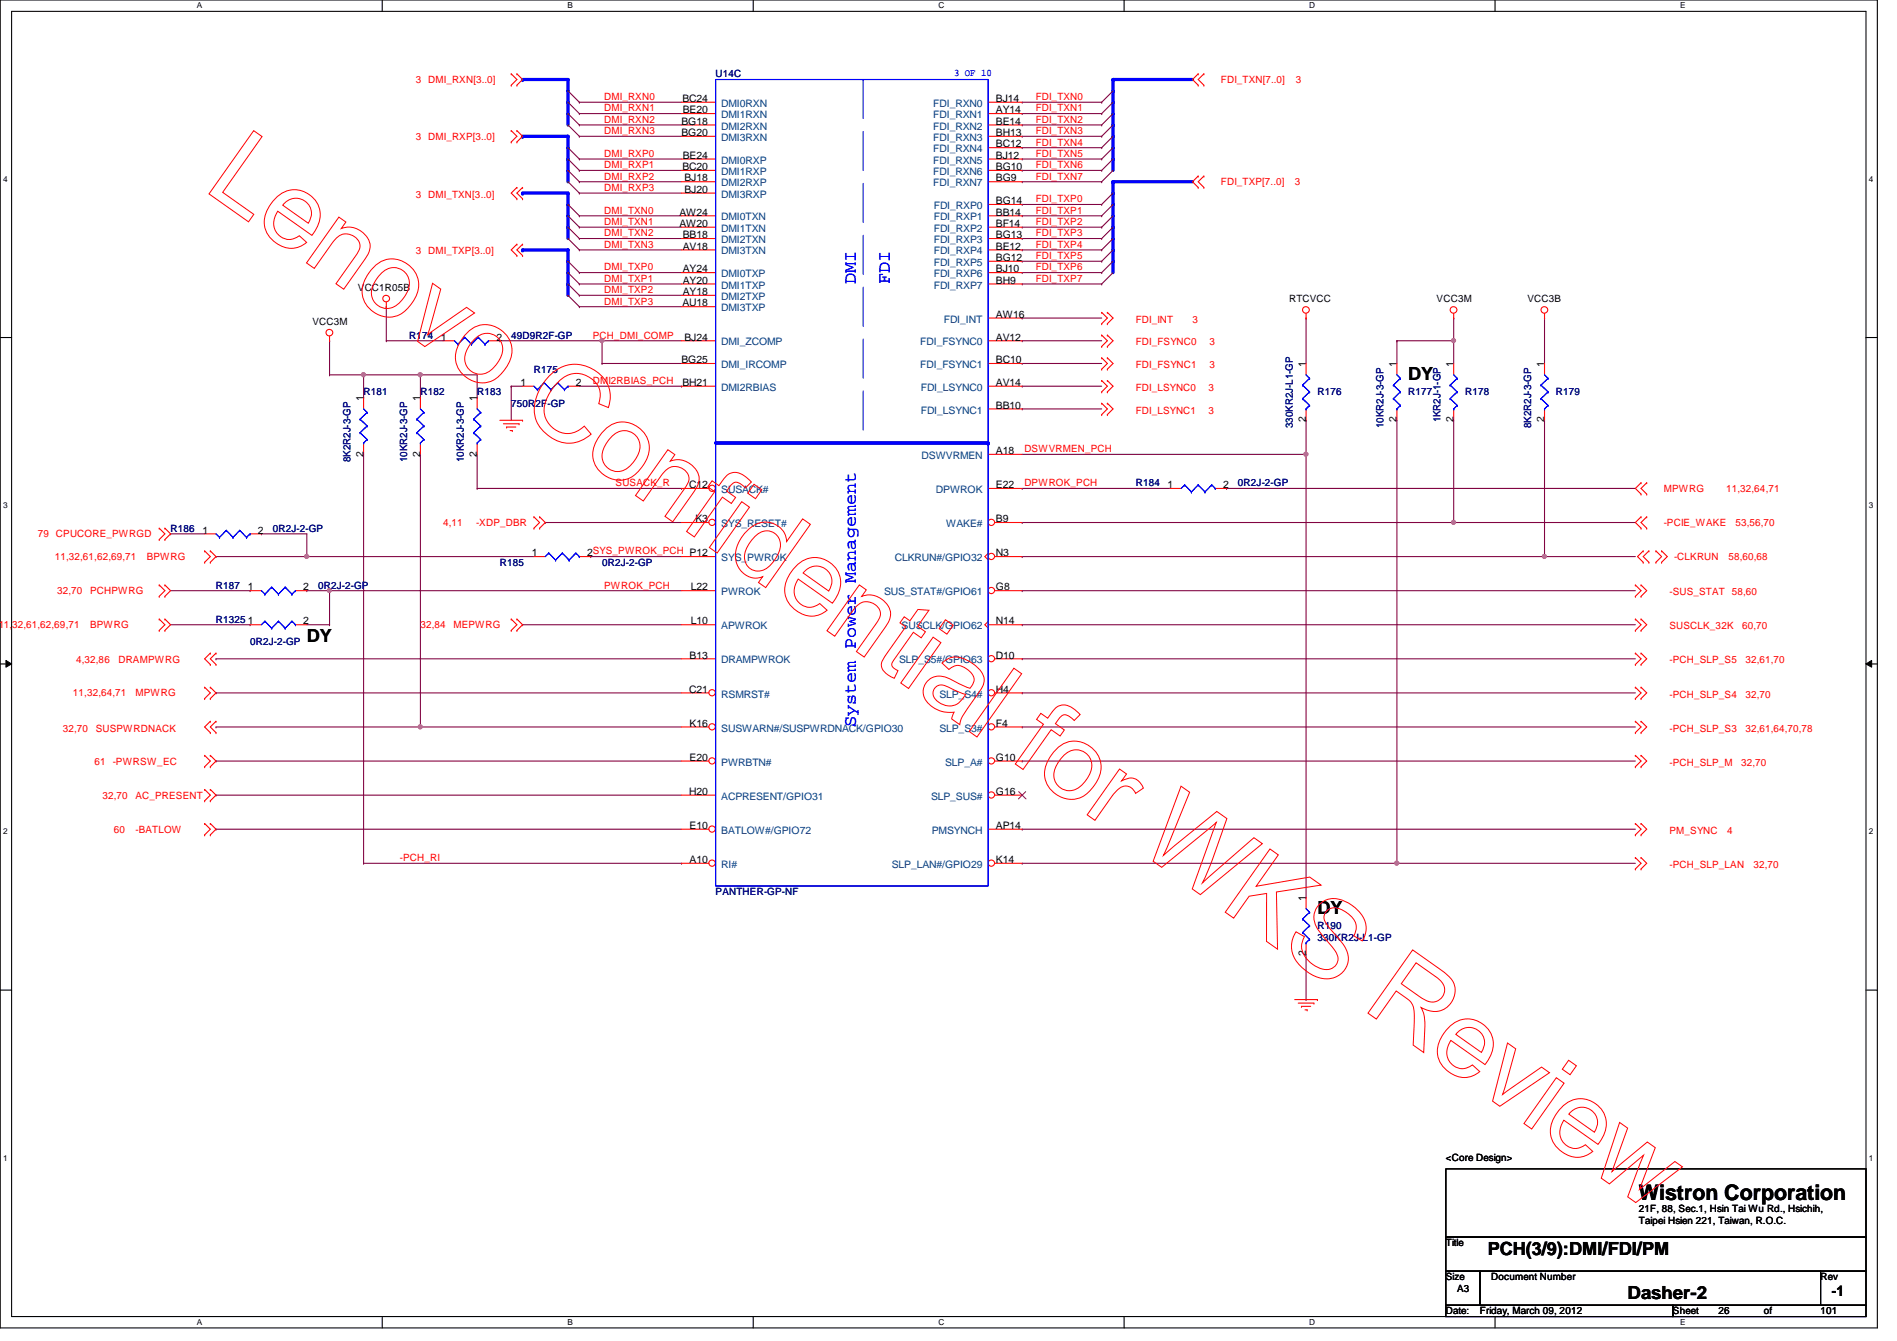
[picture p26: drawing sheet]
<svg xmlns="http://www.w3.org/2000/svg" width="297mm" height="210mm" viewBox="0 0 297 210" stroke-linecap="round" stroke-linejoin="round" font-family="sans-serif">
<defs><g id="words">
<text font-size="3.3" x="256.6" y="187.9">Wistron Corporation</text>
<g font-size="2.8" fill="#00f">
<text x="134" y="44.4" transform="rotate(-90 134 44.4)">DMI</text>
<text x="139.4" y="44.4" transform="rotate(-90 139.4 44.4)">FDI</text>
<text x="134" y="113.8" transform="rotate(-90 134 113.8)">System Power Management</text>
</g>
<g font-size="2.8">
<text x="220.5" y="59.5">DY</text>
<text x="48" y="100.4">DY</text>
<text x="206.3" y="143.1">DY</text>
<text x="233" y="196.4">PCH(3/9):DMI/FDI/PM</text>
<text x="254.8" y="203.4">Dasher-2</text>
</g>
<text font-size="2.3" x="286.8" y="202.9">-1</text>
<text font-size="1.6" fill="#00f" x="149.4" y="11.9">3 OF 10</text>
<g font-size="1.6" fill="#f00">
<text x="65.1" y="13">3 DMI_RXN[3..0]</text>
<text x="94.6" y="15.7">DMI_RXN0</text>
<text x="94.6" y="17.4">DMI_RXN1</text>
<text x="162.2" y="15.7">FDI_TXN0</text>
<text x="162.2" y="17.4">FDI_TXN1</text>
<text x="191.2" y="13">FDI_TXN[7..0]</text>
<text x="202.9" y="13">3</text>
<text x="65.1" y="21.9">3 DMI_RXP[3..0]</text>
<text x="94.6" y="19.2">DMI_RXN2</text>
<text x="94.6" y="21">DMI_RXN3</text>
<text x="162.2" y="19.2">FDI_TXN2</text>
<text x="162.2" y="21">FDI_TXN3</text>
<text x="162.2" y="22.8">FDI_TXN4</text>
<text x="94.6" y="24.6">DMI_RXP0</text>
<text x="94.6" y="26.3">DMI_RXP1</text>
<text x="94.6" y="28.1">DMI_RXP2</text>
<text x="94.6" y="29.9">DMI_RXP3</text>
<text x="162.2" y="24.6">FDI_TXN5</text>
<text x="162.2" y="26.3">FDI_TXN6</text>
<text x="162.2" y="28.1">FDI_TXN7</text>
<text x="191.2" y="29">FDI_TXP[7..0]</text>
<text x="202.7" y="29">3</text>
<text x="65.1" y="30.9">3 DMI_TXN[3..0]</text>
<text x="94.6" y="33.4">DMI_TXN0</text>
<text x="94.6" y="35.2">DMI_TXN1</text>
<text x="162.2" y="31.7">FDI_TXP0</text>
<text x="162.2" y="33.4">FDI_TXP1</text>
<text x="162.2" y="35.2">FDI_TXP2</text>
<text x="65.1" y="39.8">3 DMI_TXP[3..0]</text>
<text x="94.6" y="37">DMI_TXN2</text>
<text x="94.6" y="38.8">DMI_TXN3</text>
<text x="162.2" y="37">FDI_TXP3</text>
<text x="162.2" y="38.8">FDI_TXP4</text>
<text x="162.2" y="40.6">FDI_TXP5</text>
<text x="94.6" y="42.3">DMI_TXP0</text>
<text x="94.6" y="44.1">DMI_TXP1</text>
<text x="94.6" y="45.9">DMI_TXP2</text>
<text x="94.6" y="47.7">DMI_TXP3</text>
<text x="162.2" y="42.3">FDI_TXP6</text>
<text x="162.2" y="44.1">FDI_TXP7</text>
<text x="92.8" y="53">PCH_DMI_COMP</text>
<text x="177.8" y="50.5">FDI_INT</text>
<text x="186.7" y="50.5">3</text>
<text x="177.8" y="54.1">FDI_FSYNC0</text>
<text x="177.8" y="57.6">FDI_FSYNC1</text>
<text x="189.4" y="54.1">3</text>
<text x="189.4" y="57.6">3</text>
<text x="92.8" y="60.1">DMI2RBIAS_PCH</text>
<text x="177.8" y="61.2">FDI_LSYNC0</text>
<text x="177.8" y="64.7">FDI_LSYNC1</text>
<text x="189.2" y="61.2">3</text>
<text x="189.2" y="64.7">3</text>
<text x="160.4" y="70.8">DSWVRMEN_PCH</text>
<text x="96.4" y="76.1">SUSACK_R</text>
<text x="160.4" y="76.1">DPWROK_PCH</text>
<text x="260.5" y="77">MPWRG</text>
<text x="270.3" y="77">11,32,64,71</text>
<text x="69.4" y="82.3">4,11</text>
<text x="74.5" y="82.3">-XDP_DBR</text>
<text x="260.5" y="82.3">-PCIE_WAKE</text>
<text x="271.7" y="82.3">53,56,70</text>
<text x="5.9" y="84.1">79 CPUCORE_PWRGD</text>
<text x="8.6" y="87.7">11,32,61,62,69,71</text>
<text x="23" y="87.7">BPWRG</text>
<text x="262.1" y="87.7">-CLKRUN</text>
<text x="270.6" y="87.7">58,60,68</text>
<text x="8.9" y="93">32,70</text>
<text x="14.1" y="93">PCHPWRG</text>
<text x="94.6" y="92.1">PWROK_PCH</text>
<text x="261.4" y="93.2">-SUS_STAT 58,60</text>
<text x="-.3" y="98.3">11,32,61,62,69,71</text>
<text x="14.1" y="98.3">BPWRG</text>
<text x="65.8" y="98.3">32,84</text>
<text x="71" y="98.3">MEPWRG</text>
<text x="261.4" y="98.5">SUSCLK_32K</text>
<text x="272.8" y="98.5">60,70</text>
<text x="11.9" y="103.8">4,32,86</text>
<text x="18.5" y="103.8">DRAMPWRG</text>
<text x="261.4" y="103.8">-PCH_SLP_S5</text>
<text x="273.3" y="103.8">32,61,70</text>
<text x="11.4" y="109">11,32,64,71</text>
<text x="21.2" y="109">MPWRG</text>
<text x="261.4" y="109.2">-PCH_SLP_S4</text>
<text x="273.3" y="109.2">32,70</text>
<text x="9.8" y="114.5">32,70</text>
<text x="14.8" y="119.7">61 -PWRSW_EC</text>
<text x="15" y="114.5">SUSPWRDNACK</text>
<text x="261.4" y="114.5">-PCH_SLP_S3</text>
<text x="261.4" y="119.8">-PCH_SLP_M</text>
<text x="272.6" y="119.8">32,70</text>
<text x="273.3" y="114.5">32,61,64,70,78</text>
<text x="16" y="125">32,70</text>
<text x="21.2" y="125">AC_PRESENT</text>
<text x="17.8" y="130.3">60</text>
<text x="21.2" y="130.3">-BATLOW</text>
<text x="261.4" y="130.5">PM_SYNC</text>
<text x="270.5" y="130.5">4</text>
<text x="62.6" y="134.8">-PCH_RI</text>
<text x="261.4" y="135.8">-PCH_SLP_LAN</text>
<text x="274.6" y="135.8">32,70</text>
</g>
<g font-size="1.6">
<text x="106.8" y="16">BC24</text>
<text x="106.9" y="17.7">BE20</text>
<text x="156" y="16">BJ14</text>
<text x="156" y="17.7">AY14</text>
<text x="106.7" y="19.5">BG18</text>
<text x="106.7" y="21.3">BG20</text>
<text x="156" y="19.5">BE14</text>
<text x="156" y="21.3">BH13</text>
<text x="156" y="23.1">BC12</text>
<text x="106.8" y="26.6">BC20</text>
<text x="106.9" y="24.8">BE24</text>
<text x="107.2" y="28.4">BJ18</text>
<text x="156" y="24.8">BJ12</text>
<text x="156" y="26.6">BG10</text>
<text x="156" y="28.4">BG9</text>
<text x="106.4" y="33.7">AW24</text>
<text x="106.4" y="35.5">AW20</text>
<text x="107.2" y="30.2">BJ20</text>
<text x="156" y="32">BG14</text>
<text x="156" y="33.7">BB14</text>
<text x="156" y="35.5">BF14</text>
<text x="106.9" y="37.3">BB18</text>
<text x="106.9" y="39.1">AV18</text>
<text x="156" y="37.3">BG13</text>
<text x="156" y="39.1">BE12</text>
<text x="156" y="40.9">BG12</text>
<text x="56" y="45.6">VCC1R05B</text>
<text x="106.8" y="48">AU18</text>
<text x="106.9" y="42.6">AY24</text>
<text x="106.9" y="44.4">AY20</text>
<text x="106.9" y="46.2">AY18</text>
<text x="156" y="42.6">BJ10</text>
<text x="156" y="44.4">BH9</text>
<text x="201.8" y="47.3">RTCVCC</text>
<text x="225" y="47.3">VCC3M</text>
<text x="239.2" y="47.3">VCC3B</text>
<text x="48.9" y="50.9">VCC3M</text>
<text x="69" y="53.3">1</text>
<text x="77.7" y="53.3">2</text>
<text x="107.2" y="53.3">BJ24</text>
<text x="156" y="53.3">AV12</text>
<text x="156" y="49.7">AW16</text>
<text x="106.7" y="56.9">BG25</text>
<text x="156" y="56.9">BC10</text>
<text x="204.5" y="57.4" transform="rotate(-90 204.5 57.4)">1</text>
<text x="218.7" y="57.4" transform="rotate(-90 218.7 57.4)">1</text>
<text x="227.6" y="57.4" transform="rotate(-90 227.6 57.4)">1</text>
<text x="241.8" y="57.4" transform="rotate(-90 241.8 57.4)">1</text>
<text x="56.9" y="62.8" transform="rotate(-90 56.9 62.8)">1</text>
<text x="65.8" y="62.8" transform="rotate(-90 65.8 62.8)">1</text>
<text x="74.7" y="62.8" transform="rotate(-90 74.7 62.8)">1</text>
<text x="81.5" y="60.4">1</text>
<text x="90.2" y="60.4">2</text>
<text x="106.8" y="60.4">BH21</text>
<text x="156" y="60.4">AV14</text>
<text x="156" y="64">BB10</text>
<text x="56.9" y="71.5" transform="rotate(-90 56.9 71.5)">2</text>
<text x="65.8" y="71.5" transform="rotate(-90 65.8 71.5)">2</text>
<text x="74.7" y="71.5" transform="rotate(-90 74.7 71.5)">2</text>
<text x="156" y="71.1">A18</text>
<text x="204.5" y="66.1" transform="rotate(-90 204.5 66.1)">2</text>
<text x="218.7" y="66.1" transform="rotate(-90 218.7 66.1)">2</text>
<text x="227.6" y="66.1" transform="rotate(-90 227.6 66.1)">2</text>
<text x="241.8" y="66.1" transform="rotate(-90 241.8 66.1)">2</text>
<text x="107.9" y="76.4">C12</text>
<text x="156" y="76.4">E22</text>
<text x="182.8" y="76.4">1</text>
<text x="191.5" y="76.4">2</text>
<text x="31.7" y="83.5">1</text>
<text x="40.4" y="83.5">2</text>
<text x="108.9" y="81.7">K3</text>
<text x="156" y="81.7">B9</text>
<text x="83.3" y="87.1">1</text>
<text x="91.9" y="87.1">2SYS_PWROK_PCH P12</text>
<text x="156" y="87.1">N3</text>
<text x="38.8" y="92.4">1</text>
<text x="47.5" y="92.4">2</text>
<text x="108.2" y="92.4">L22</text>
<text x="156" y="92.4">G8</text>
<text x="38.8" y="97.7">1</text>
<text x="47.5" y="97.7">2</text>
<text x="108.2" y="97.7">L10</text>
<text x="156" y="97.7">N14</text>
<text x="108" y="103.1">B13</text>
<text x="156" y="103.1">D10</text>
<text x="107.9" y="108.4">C21</text>
<text x="108" y="113.7">K16</text>
<text x="156" y="113.7">F4</text>
<text x="156" y="108.4">H4</text>
<text x="108" y="119.1">E20</text>
<text x="156" y="119.1">G10</text>
<text x="107.9" y="124.4">H20</text>
<text x="156" y="124.4">G16</text>
<text x="108" y="129.8">E10</text>
<text x="156" y="129.8">AP14</text>
<text x="108" y="135.1">A10</text>
<text x="156" y="135.1">K14</text>
<text x="204.5" y="141" transform="rotate(-90 204.5 141)">1</text>
<text x="204.5" y="149.7" transform="rotate(-90 204.5 149.7)">2</text>
<text x="226.4" y="181.7">&lt;Core Design&gt;</text>
<text x="256.6" y="189.7">21F, 88, Sec.1, Hsin Tai Wu Rd., Hsichih,</text>
<text x="256.6" y="191.6">Taipei Hsien 221, Taiwan, R.O.C.</text>
<text x="226.4" y="195.1">Title</text>
<text x="226.4" y="200.4">Size</text>
<text x="228.2" y="202.2">A3</text>
<text x="233.5" y="200.4">Document Number</text>
<text x="285.1" y="200.4">Rev</text>
<text x="226.4" y="205.7">Date:</text>
<text x="231.7" y="205.7">Friday, March 09, 2012</text>
<text x="262" y="205.7">Sheet</text>
<text x="269.1" y="205.7">26</text>
<text x="276.2" y="205.7">of</text>
<text x="285.1" y="205.7">101</text>
</g>
<g font-size="1.6" fill="#000080">
<text x="112.1" y="12.1">U14C</text>
<text x="64" y="53">R174</text>
<text x="80" y="53">49D9R2F-GP</text>
<text x="83.6" y="58.3">R175</text>
<text x="56.9" y="61.9">R181</text>
<text x="65.8" y="61.9">R182</text>
<text x="74.7" y="61.9">R183</text>
<text x="80" y="63.7">750R2F-GP</text>
<text x="206.3" y="61.9">R176</text>
<text x="220.5" y="61.9">R177</text>
<text x="229.4" y="61.9">R178</text>
<text x="243.6" y="61.9">R179</text>
<text x="202.4" y="67" transform="rotate(-90 202.4 67)">330KR2J-L1-GP</text>
<text x="216.7" y="67" transform="rotate(-90 216.7 67)">10KR2J-3-GP</text>
<text x="225.5" y="66.1" transform="rotate(-90 225.5 66.1)">1KR2J-1-GP</text>
<text x="239.8" y="67" transform="rotate(-90 239.8 67)">8K2R2J-3-GP</text>
<text x="54.9" y="72.3" transform="rotate(-90 54.9 72.3)">8K2R2J-3-GP</text>
<text x="63.8" y="72.3" transform="rotate(-90 63.8 72.3)">10KR2J-3-GP</text>
<text x="72.6" y="72.3" transform="rotate(-90 72.6 72.3)">10KR2J-3-GP</text>
<text x="177.8" y="76.1">R184</text>
<text x="193.8" y="76.1">0R2J-2-GP</text>
<text x="26.7" y="83.2">R186</text>
<text x="42.7" y="83.2">0R2J-2-GP</text>
<text x="78.3" y="88.6">R185</text>
<text x="94.3" y="88.6">0R2J-2-GP</text>
<text x="33.8" y="92.1">R187</text>
<text x="49.8" y="92.1">0R2J-2-GP</text>
<text x="33.8" y="97.5">R1325</text>
<text x="39.2" y="101">0R2J-2-GP</text>
<text x="112.1" y="140.1">PANTHER-GP-NF</text>
<text x="206.3" y="145.5">R190</text>
<text x="206.3" y="147.2">330KR2J-L1-GP</text>
</g>
<g font-size="1.6" fill="#004080">
<text x="112.9" y="16.7">DMI0RXN</text>
<text x="146.1" y="16.7">FDI_RXN0</text>
<text x="112.9" y="18.5">DMI1RXN</text>
<text x="112.9" y="20.3">DMI2RXN</text>
<text x="112.9" y="22.1">DMI3RXN</text>
<text x="146.1" y="18.5">FDI_RXN1</text>
<text x="146.1" y="20.3">FDI_RXN2</text>
<text x="146.1" y="22.1">FDI_RXN3</text>
<text x="146.1" y="23.8">FDI_RXN4</text>
<text x="112.9" y="25.6">DMI0RXP</text>
<text x="112.9" y="27.4">DMI1RXP</text>
<text x="112.9" y="29.2">DMI2RXP</text>
<text x="146.1" y="25.6">FDI_RXN5</text>
<text x="146.1" y="27.4">FDI_RXN6</text>
<text x="146.1" y="29.2">FDI_RXN7</text>
<text x="112.9" y="30.9">DMI3RXP</text>
<text x="112.9" y="34.5">DMI0TXN</text>
<text x="146.2" y="32.7">FDI_RXP0</text>
<text x="146.2" y="34.5">FDI_RXP1</text>
<text x="112.9" y="36.3">DMI1TXN</text>
<text x="112.9" y="38.1">DMI2TXN</text>
<text x="112.9" y="39.8">DMI3TXN</text>
<text x="146.2" y="36.3">FDI_RXP2</text>
<text x="146.2" y="38.1">FDI_RXP3</text>
<text x="146.2" y="39.8">FDI_RXP4</text>
<text x="146.2" y="41.6">FDI_RXP5</text>
<text x="112.9" y="43.4">DMI0TXP</text>
<text x="112.9" y="45.2">DMI1TXP</text>
<text x="112.9" y="46.9">DMI2TXP</text>
<text x="146.2" y="43.4">FDI_RXP6</text>
<text x="146.2" y="45.2">FDI_RXP7</text>
<text x="112.9" y="48.7">DMI3TXP</text>
<text x="147.8" y="50.5">FDI_INT</text>
<text x="112.9" y="54.1">DMI_ZCOMP</text>
<text x="112.9" y="57.6">DMI_IRCOMP</text>
<text x="144.1" y="54.1">FDI_FSYNC0</text>
<text x="144.1" y="57.6">FDI_FSYNC1</text>
<text x="112.9" y="61.2">DMI2RBIAS</text>
<text x="144.2" y="61.2">FDI_LSYNC0</text>
<text x="144.2" y="64.7">FDI_LSYNC1</text>
<text x="144.3" y="71.8">DSWVRMEN</text>
<text x="112.9" y="77.2">SUSACK#</text>
<text x="146.6" y="77.2">DPWROK</text>
<text x="112.9" y="82.5">SYS_RESET#</text>
<text x="148.2" y="82.5">WAKE#</text>
<text x="112.9" y="87.8">SYS_PWROK</text>
<text x="140.1" y="87.8">CLKRUN#/GPIO32</text>
<text x="112.9" y="93.2">PWROK</text>
<text x="138.4" y="93.2">SUS_STAT#/GPIO61</text>
<text x="112.9" y="98.5">APWROK</text>
<text x="141.2" y="98.5">SUSCLK/GPIO62</text>
<text x="112.9" y="103.8">DRAMPWROK</text>
<text x="140.8" y="103.8">SLP_S5#/GPIO63</text>
<text x="112.9" y="109.2">RSMRST#</text>
<text x="147.1" y="109.2">SLP_S4#</text>
<text x="112.9" y="119.8">PWRBTN#</text>
<text x="112.9" y="114.5">SUSWARN#/SUSPWRDNACK/GPIO30</text>
<text x="147.1" y="114.5">SLP_S3#</text>
<text x="148" y="119.8">SLP_A#</text>
<text x="112.9" y="125.2">ACPRESENT/GPIO31</text>
<text x="145.8" y="125.2">SLP_SUS#</text>
<text x="112.9" y="130.5">BATLOW#/GPIO72</text>
<text x="145.9" y="130.5">PMSYNCH</text>
<text x="112.9" y="135.8">RI#</text>
<text x="139.7" y="135.8">SLP_LAN#/GPIO29</text>
</g>
<g font-size="1.3">
<text x="30.8" y="1.3">A</text>
<text x="88.9" y="1.3">B</text>
<text x="146.9" y="1.3">C</text>
<text x="205" y="1.3">D</text>
<text x="263.1" y="1.3">E</text>
<text x=".5" y="28.4">4</text>
<text x="292.6" y="28.4">4</text>
<text x=".5" y="79.5">3</text>
<text x="292.6" y="79.5">3</text>
<text x=".5" y="130.6">2</text>
<text x="292.6" y="130.6">2</text>
<text x=".5" y="181.7">1</text>
<text x="292.6" y="181.7">1</text>
<text x="30.8" y="207.4">A</text>
<text x="88.9" y="207.4">B</text>
<text x="146.9" y="207.4">C</text>
<text x="205" y="207.4">D</text>
<text x="263.1" y="207.4">E</text>
</g>
</g></defs>
<path d="M0 0h294v207.9h-294zM1.8 1.8h290.4v204.3h-290.4z" fill="none" stroke="#000" stroke-width=".17"/>
<g fill="#fff">
<path d="M30.8 .2h.8v1.4h-.8z"/>
<path d="M30.8 206.2h.8v1.4h-.8z"/>
</g>
<path d="M59.9 0v1.8M59.9 206.1v1.8" fill="none" stroke="#000" stroke-width=".17"/>
<g fill="#fff">
<path d="M88.9 .2h.8v1.4h-.8z"/>
<path d="M88.9 206.2h.8v1.4h-.8z"/>
</g>
<path d="M117.9 0v1.8M117.9 206.1v1.8" fill="none" stroke="#000" stroke-width=".17"/>
<g fill="#fff">
<path d="M146.9 .2h.9v1.4h-.9z"/>
<path d="M146.9 206.2h.9v1.4h-.9z"/>
</g>
<path d="M176 0v1.8M176 206.1v1.8" fill="none" stroke="#000" stroke-width=".17"/>
<g fill="#fff">
<path d="M205 .2h.9v1.4h-.9z"/>
<path d="M205 206.2h.9v1.4h-.9z"/>
</g>
<path d="M234.1 0v1.8M234.1 206.1v1.8" fill="none" stroke="#000" stroke-width=".17"/>
<g fill="#fff">
<path d="M263.1 .2h.8v1.4h-.8z"/>
<path d="M263.1 206.2h.8v1.4h-.8z"/>
<path d="M.5 27.3h.7v1.4h-.7z"/>
<path d="M292.6 27.3h.7v1.4h-.7z"/>
<path d="M.5 78.4h.7v1.4h-.7z"/>
<path d="M292.6 78.4h.7v1.4h-.7z"/>
</g>
<path d="M0 52.8h1.8M292.2 52.8h1.8" fill="none" stroke="#000" stroke-width=".17"/>
<g fill="#fff">
<path d="M.5 129.5h.7v1.4h-.7z"/>
<path d="M292.6 129.5h.7v1.4h-.7z"/>
</g>
<path d="M0 103.9h1.8M292.2 103.9h1.8" fill="none" stroke="#000" stroke-width=".17"/>
<path d="M.9 103.4l.9 .5-.9 .5zM292.2 103.9l.9-.5v1z" fill="#000"/>
<path d="M.9 103.4l.9 .5-.9 .5zM292.2 103.9l.9-.5v1z" fill="none" stroke="#000" stroke-width=".16"/>
<g fill="#fff">
<path d="M.5 180.5h.7v1.4h-.7z"/>
<path d="M292.6 180.5h.7v1.4h-.7z"/>
</g>
<path d="M0 155h1.8M292.2 155h1.8" fill="none" stroke="#000" stroke-width=".17"/>
<path d="M90.7 42.7h.1M90.7 44.4h.1M90.7 46.2h.1M90.7 48h.1M90.7 42.7h16M90.7 44.4h16M90.7 46.2h16M90.7 48h16M94.3 56.9h.1M94.3 56.9h12.4" fill="none" stroke="#800040" stroke-width=".17"/>
<path d="M88.9 44.4v1.8" fill="none" stroke="#00f" stroke-width=".51"/>
<circle cx="88.9" cy="44.4" r=".25" fill="#00f"/>
<path d="M81.8 39.1h7.1" fill="none" stroke="#00f" stroke-width=".51"/>
<circle cx="81.8" cy="39.1" r=".25" fill="#00f"/>
<path d="M90.7 16h.1M90.7 17.8h.1M90.7 19.6h.1M90.7 16h16M90.7 17.8h16M90.7 19.6h16M90.7 21.3h.1M90.7 21.3h16" fill="none" stroke="#800040" stroke-width=".17"/>
<path d="M88.9 17.8v1.8" fill="none" stroke="#00f" stroke-width=".51"/>
<circle cx="88.9" cy="17.8" r=".25" fill="#00f"/>
<path d="M81.8 12.4h7.1" fill="none" stroke="#00f" stroke-width=".51"/>
<circle cx="81.8" cy="12.4" r=".25" fill="#00f"/>
<path d="M90.7 24.9h.1M90.7 26.7h.1M90.7 28.4h.1M90.7 30.2h.1M90.7 24.9h16M90.7 26.7h16M90.7 28.4h16M90.7 30.2h16" fill="none" stroke="#800040" stroke-width=".17"/>
<path d="M88.9 26.7v1.7" fill="none" stroke="#00f" stroke-width=".51"/>
<circle cx="88.9" cy="26.7" r=".25" fill="#00f"/>
<path d="M81.8 21.3h7.1" fill="none" stroke="#00f" stroke-width=".51"/>
<circle cx="81.8" cy="21.3" r=".25" fill="#00f"/>
<path d="M94.3 53.3h.1M94.3 53.3h12.4M160.1 108.5h.1M160.1 113.8h.1M160.1 108.5h96M160.1 113.8h96" fill="none" stroke="#800040" stroke-width=".17"/>
<circle cx="94.2" cy="53.3" r=".32" fill="#f0f"/>
<circle cx="94.2" cy="53.3" r=".32" fill="none" stroke="#f0f" stroke-width=".17"/>
<g fill="none" stroke="#800040" stroke-width=".17">
<path d="M90.7 33.8h.1M90.7 35.6h.1M90.7 37.3h.1M90.7 39.1h.1M90.7 33.8h16M90.7 35.6h16M90.7 37.3h16M90.7 39.1h16M60.5 53.3h.1M60.5 48h.1M60.5 53.3h8.9M60.5 48v5.3"/>
<path d="M85.4 81.8h.1M85.4 81.8h21.3M227.6 81.8h.1M227.6 81.8h28.5M33.8 103.1h.1M33.8 108.5h.1M33.8 119.1h.1M33.8 103.1h72.9M33.8 108.5h72.9M33.8 119.1h72.9M33.8 129.8h.1M33.8 129.8h72.9"/>
<path d="M160.1 129.8h.1M160.1 129.8h96M218.7 135.1h.1M218.7 135.1h37.4"/>
</g>
<circle cx="227.6" cy="81.8" r=".32" fill="#f0f"/>
<circle cx="227.6" cy="81.8" r=".32" fill="none" stroke="#f0f" stroke-width=".17"/>
<path d="M88.9 35.6v1.7" fill="none" stroke="#00f" stroke-width=".51"/>
<circle cx="88.9" cy="35.6" r=".25" fill="#00f"/>
<path d="M81.8 30.2h7.1" fill="none" stroke="#00f" stroke-width=".51"/>
<circle cx="81.8" cy="30.2" r=".25" fill="#00f"/>
<g fill="none" stroke="#800040" stroke-width=".17">
<path d="M160.1 16h.1M160.1 17.8h.1M160.1 19.6h.1M160.1 16h12.4M160.1 17.8h12.4M160.1 19.6h12.4M160.1 21.3h.1M160.1 23.1h.1M160.1 24.9h.1M160.1 26.7h.1M160.1 28.4h.1M160.1 32h.1"/>
<path d="M160.1 33.8h.1M160.1 35.6h.1M160.1 37.3h.1M160.1 39.1h.1M160.1 21.3h12.4M160.1 23.1h12.4M160.1 24.9h12.4M160.1 26.7h12.4M160.1 28.4h12.4M160.1 32h12.4M160.1 33.8h12.4M160.1 35.6h12.4"/>
<path d="M160.1 37.3h12.4M160.1 39.1h12.4M94.3 53.3h.1M94.3 53.3v3.6M160.1 40.9h.1M160.1 42.7h.1M160.1 44.4h.1M160.1 49.8h.1M160.1 40.9h12.4M160.1 42.7h12.4M160.1 44.4h12.4M160.1 49.8h12.4"/>
<path d="M218.7 53.3h.1M218.7 53.3v3.6M227.6 53.3h.1M227.6 53.3v3.6M160.1 60.5h.1M160.1 64h.1M160.1 60.5h12.4M160.1 64h12.4M160.1 92.5h.1M160.1 92.5h96"/>
</g>
<circle cx="227.6" cy="53.3" r=".32" fill="#f0f"/>
<circle cx="227.6" cy="53.3" r=".32" fill="none" stroke="#f0f" stroke-width=".17"/>
<g fill="none" stroke="#800040" stroke-width=".17">
<path d="M160.1 56.9h.1M160.1 53.3h.1M160.1 53.3h12.4M160.1 56.9h12.4M218.7 53.3h.1M227.6 49.8h.1M227.6 49.8v3.5h-8.9M241.8 49.8h.1M241.8 49.8v7.1M160.1 97.8h.1M160.1 97.8h96M160.1 103.1h.1"/>
<path d="M160.1 103.1h96"/>
</g>
<path d="M174.3 24.9v1.8" fill="none" stroke="#00f" stroke-width=".51"/>
<circle cx="174.3" cy="24.9" r=".25" fill="#00f"/>
<path d="M174.3 12.4h12.4" fill="none" stroke="#00f" stroke-width=".51"/>
<circle cx="174.3" cy="12.4" r=".25" fill="#00f"/>
<path d="M174.3 28.4h12.4" fill="none" stroke="#00f" stroke-width=".51"/>
<circle cx="174.3" cy="28.4" r=".25" fill="#00f"/>
<path d="M88.9 32v1.8" fill="none" stroke="#00f" stroke-width=".51"/>
<circle cx="88.9" cy="32" r=".25" fill="#00f"/>
<path d="M88.9 40.9v1.8" fill="none" stroke="#00f" stroke-width=".51"/>
<circle cx="88.9" cy="40.9" r=".25" fill="#00f"/>
<path d="M88.9 14.2v1.8" fill="none" stroke="#00f" stroke-width=".51"/>
<circle cx="88.9" cy="14.2" r=".25" fill="#00f"/>
<path d="M88.9 23.1v1.8" fill="none" stroke="#00f" stroke-width=".51"/>
<circle cx="88.9" cy="23.1" r=".25" fill="#00f"/>
<path d="M174.3 21.3v1.8" fill="none" stroke="#00f" stroke-width=".51"/>
<circle cx="174.3" cy="21.3" r=".25" fill="#00f"/>
<path d="M174.3 17.8v1.8" fill="none" stroke="#00f" stroke-width=".51"/>
<circle cx="174.3" cy="17.8" r=".25" fill="#00f"/>
<path d="M174.3 30.2v1.8" fill="none" stroke="#00f" stroke-width=".51"/>
<circle cx="174.3" cy="30.2" r=".25" fill="#00f"/>
<path d="M174.3 35.6v1.7" fill="none" stroke="#00f" stroke-width=".51"/>
<circle cx="174.3" cy="35.6" r=".25" fill="#00f"/>
<path d="M174.3 40.9v1.8" fill="none" stroke="#00f" stroke-width=".51"/>
<circle cx="174.3" cy="40.9" r=".25" fill="#00f"/>
<path d="M78.3 53.3h.1M78.3 53.3h16M92.5 87.1h.1M92.5 87.1h14.2M241.8 87.1h.1M241.8 87.1h14.3" fill="none" stroke="#800040" stroke-width=".17"/>
<circle cx="241.8" cy="87.1" r=".32" fill="#f0f"/>
<circle cx="241.8" cy="87.1" r=".32" fill="none" stroke="#f0f" stroke-width=".17"/>
<path d="M80 60.5h.1M80 60.5h1.8M80 60.5v5.3M90.7 60.5h16M106.7 60.5h.1M48 87.1h.1M48 87.1h35.6" fill="none" stroke="#800040" stroke-width=".17"/>
<circle cx="48" cy="87.1" r=".32" fill="#f0f"/>
<circle cx="48" cy="87.1" r=".32" fill="none" stroke="#f0f" stroke-width=".17"/>
<path d="M65.8 58.7h.1M65.8 58.7h8.9" fill="none" stroke="#800040" stroke-width=".17"/>
<circle cx="65.8" cy="58.6" r=".32" fill="#f0f"/>
<circle cx="65.8" cy="58.6" r=".32" fill="none" stroke="#f0f" stroke-width=".17"/>
<path d="M51.6 53.3h.1M51.6 53.3v5.4M51.6 92.5h.1M51.6 92.5h55.1M65.8 113.8h.1M65.8 113.8h40.9" fill="none" stroke="#800040" stroke-width=".17"/>
<circle cx="51.6" cy="92.4" r=".32" fill="#f0f"/>
<circle cx="51.6" cy="92.4" r=".32" fill="none" stroke="#f0f" stroke-width=".17"/>
<path d="M218.7 65.8v69.3M227.6 65.8v16M241.8 65.8v21.3M160.1 87.1h.1M160.1 81.8h.1M160.1 87.1h81.7M160.1 81.8h67.5M227.6 81.8h.1M241.8 87.1h.1M218.7 135.1h.1" fill="none" stroke="#800040" stroke-width=".17"/>
<circle cx="218.7" cy="135.1" r=".32" fill="#f0f"/>
<circle cx="218.7" cy="135.1" r=".32" fill="none" stroke="#f0f" stroke-width=".17"/>
<g fill="none" stroke="#800040" stroke-width=".17">
<path d="M204.5 49.8h.1M204.5 49.8v7.1M160.1 76.5h.1M160.1 71.1h44.4M160.1 76.5h23.1M192.1 76.5h.1M192.1 76.5h64M204.5 71.1h.1M204.5 65.8h.1M204.5 65.8v74.7M160.1 135.1h.1M160.1 135.1h58.6"/>
<path d="M204.5 140.5h.1"/>
</g>
<circle cx="204.5" cy="71.1" r=".32" fill="#f0f"/>
<circle cx="204.5" cy="71.1" r=".32" fill="none" stroke="#f0f" stroke-width=".17"/>
<g fill="none" stroke="#800040" stroke-width=".17">
<path d="M74.7 58.7v3.5M56.9 71.1v64M65.8 71.1v42.7M74.7 76.5h.1M74.7 62.2h.1M74.7 76.5h32M74.7 71.1v5.4M106.7 76.5h.1M26.7 83.6h.1M26.7 83.6h5.3M26.7 92.5h12.5M33.8 87.1h.1"/>
<path d="M33.8 87.1h14.2M39.2 92.5h.1M40.9 83.6h.1M40.9 83.6h7.1v3.5M48 87.1h.1M33.8 113.8h.1M33.8 113.8h32M65.8 113.8h.1M160.1 119.1h.1M160.1 119.1h96M33.8 124.5h.1M33.8 124.5h72.9"/>
<path d="M56.9 135.1h.1M56.9 135.1h49.8M106.7 135.1h.1M204.5 156.5h.1M204.5 149.4v7.1"/>
</g>
<circle cx="65.8" cy="113.8" r=".32" fill="#f0f"/>
<circle cx="65.8" cy="113.8" r=".32" fill="none" stroke="#f0f" stroke-width=".17"/>
<path d="M51.6 58.7h.1M51.6 58.7h14.2v3.5M56.9 58.7h.1M56.9 58.7v3.5M56.9 62.2h.1M65.8 62.2h.1" fill="none" stroke="#800040" stroke-width=".17"/>
<circle cx="56.9" cy="58.6" r=".32" fill="#f0f"/>
<circle cx="56.9" cy="58.6" r=".32" fill="none" stroke="#f0f" stroke-width=".17"/>
<path d="M26.7 97.8h12.5M39.2 97.8h.1M48 92.5h.1M48 97.8h3.6M48 92.5h3.6M51.6 97.8h.1M51.6 92.5h.1M51.6 92.5v5.3" fill="none" stroke="#800040" stroke-width=".17"/>
<path d="M88.9 30.2v1.8" fill="none" stroke="#00f" stroke-width=".51"/>
<circle cx="88.9" cy="30.2" r=".25" fill="#00f"/>
<path d="M88.9 33.8v1.8" fill="none" stroke="#00f" stroke-width=".51"/>
<circle cx="88.9" cy="33.8" r=".25" fill="#00f"/>
<path d="M88.9 39.1v1.8" fill="none" stroke="#00f" stroke-width=".51"/>
<circle cx="88.9" cy="39.1" r=".25" fill="#00f"/>
<path d="M88.9 42.7v1.7" fill="none" stroke="#00f" stroke-width=".51"/>
<circle cx="88.9" cy="42.7" r=".25" fill="#00f"/>
<path d="M88.9 12.4v1.8" fill="none" stroke="#00f" stroke-width=".51"/>
<circle cx="88.9" cy="12.4" r=".25" fill="#00f"/>
<path d="M88.9 16v1.8" fill="none" stroke="#00f" stroke-width=".51"/>
<circle cx="88.9" cy="16" r=".25" fill="#00f"/>
<path d="M88.9 21.3v1.8" fill="none" stroke="#00f" stroke-width=".51"/>
<circle cx="88.9" cy="21.3" r=".25" fill="#00f"/>
<path d="M88.9 24.9v1.8" fill="none" stroke="#00f" stroke-width=".51"/>
<circle cx="88.9" cy="24.9" r=".25" fill="#00f"/>
<path d="M174.3 12.4v1.8" fill="none" stroke="#00f" stroke-width=".51"/>
<circle cx="174.3" cy="12.4" r=".25" fill="#00f"/>
<path d="M174.3 16v1.8" fill="none" stroke="#00f" stroke-width=".51"/>
<circle cx="174.3" cy="16" r=".25" fill="#00f"/>
<path d="M174.3 14.2v1.8" fill="none" stroke="#00f" stroke-width=".51"/>
<circle cx="174.3" cy="14.2" r=".25" fill="#00f"/>
<path d="M174.3 19.6v1.7" fill="none" stroke="#00f" stroke-width=".51"/>
<circle cx="174.3" cy="19.6" r=".25" fill="#00f"/>
<path d="M174.3 23.1v1.8" fill="none" stroke="#00f" stroke-width=".51"/>
<circle cx="174.3" cy="23.1" r=".25" fill="#00f"/>
<path d="M174.3 28.4v1.8" fill="none" stroke="#00f" stroke-width=".51"/>
<circle cx="174.3" cy="28.4" r=".25" fill="#00f"/>
<path d="M174.3 33.8v1.8" fill="none" stroke="#00f" stroke-width=".51"/>
<circle cx="174.3" cy="33.8" r=".25" fill="#00f"/>
<path d="M174.3 32v1.8" fill="none" stroke="#00f" stroke-width=".51"/>
<circle cx="174.3" cy="32" r=".25" fill="#00f"/>
<path d="M174.3 37.3v1.8" fill="none" stroke="#00f" stroke-width=".51"/>
<circle cx="174.3" cy="37.3" r=".25" fill="#00f"/>
<path d="M174.3 39.1v1.8" fill="none" stroke="#00f" stroke-width=".51"/>
<circle cx="174.3" cy="39.1" r=".25" fill="#00f"/>
<g fill="none" stroke="#800040" stroke-width=".17">
<path d="M88.9 14.2h.1M88.9 16h.1M88.9 17.8h.1M88.9 19.6h.1M88.9 14.2l1.8 1.8M88.9 16l1.8 1.8M88.9 17.8l1.8 1.8M88.9 19.6l1.8 1.7M172.5 16h.1M172.5 17.8h.1M172.5 19.6h.1M174.3 14.2l-1.8 1.8"/>
<path d="M174.3 16l-1.8 1.8M174.3 17.8l-1.8 1.8M174.3 19.6l-1.8 1.7M88.9 32h.1M88.9 33.8h.1M88.9 35.6h.1M88.9 37.3h.1M88.9 23.1h.1M88.9 24.9h.1M88.9 26.7h.1M88.9 28.4h.1M88.9 32l1.8 1.8"/>
<path d="M88.9 33.8l1.8 1.8M88.9 35.6l1.8 1.7M88.9 37.3l1.8 1.8M88.9 23.1l1.8 1.8M88.9 24.9l1.8 1.8M88.9 26.7l1.8 1.7M88.9 28.4l1.8 1.8M172.5 21.3h.1M172.5 23.1h.1M172.5 24.9h.1M172.5 26.7h.1M172.5 28.4h.1"/>
<path d="M172.5 32h.1M172.5 33.8h.1M172.5 35.6h.1M172.5 37.3h.1M172.5 39.1h.1M174.3 21.3l-1.8 1.8M174.3 23.1l-1.8 1.8M174.3 24.9l-1.8 1.8M174.3 26.7l-1.8 1.7M174.3 30.2l-1.8 1.8M174.3 32l-1.8 1.8M174.3 33.8l-1.8 1.8"/>
<path d="M174.3 35.6l-1.8 1.7M174.3 37.3l-1.8 1.8M174.3 39.1l-1.8 1.8M88.9 40.9h.1M88.9 42.7h.1M88.9 44.4h.1M88.9 46.2h.1M88.9 40.9l1.8 1.8M88.9 42.7l1.8 1.7M88.9 44.4l1.8 1.8M88.9 46.2l1.8 1.8M172.5 40.9h.1"/>
<path d="M172.5 42.7h.1M172.5 44.4h.1M174.3 40.9l-1.8 1.8M174.3 42.7l-1.8 1.7M81.8 97.8h.1M81.8 97.8h24.9"/>
</g>
<g fill="none" stroke="#f00" stroke-width=".17">
<path d="M80 13.3h.1M80 11.6h.1M80 11.6l.9 .8-.9 .9M80.9 11.6h.1M80.9 13.3h.1M80.9 11.6l.9 .8-.9 .9M106.7 16h5.4M106.7 17.8h5.4M106.7 19.6h5.4M154.7 16h5.4M154.7 17.8h5.4M154.7 19.6h5.4"/>
<path d="M187.6 11.6h.1M187.6 13.3h.1M187.6 11.6l-.9 .8 .9 .9M188.5 13.3h.1M188.5 11.6h.1M188.5 11.6l-.9 .8 .9 .9M80 22.2h.1M80 20.4h.1M80 20.4l.9 .9-.9 .9M80.9 29.3h.1M80.9 31.1h.1M80.9 38.2h.1"/>
<path d="M80.9 20.4h.1M80.9 22.2h.1M80.9 29.3l-.9 .9 .9 .9M80.9 38.2l-.9 .9 .9 .9M80.9 20.4l.9 .9-.9 .9M81.8 29.3h.1M81.8 31.1h.1M81.8 38.2h.1M81.8 29.3l-.9 .9 .9 .9M81.8 38.2l-.9 .9 .9 .9M106.7 21.3h5.4M106.7 24.9h5.4"/>
<path d="M106.7 26.7h5.4M106.7 28.4h5.4M106.7 30.2h5.4M106.7 33.8h5.4M106.7 35.6h5.4M106.7 37.3h5.4M106.7 39.1h5.4M154.7 21.3h5.4M154.7 24.9h5.4M154.7 26.7h5.4M154.7 28.4h5.4M154.7 33.8h5.4"/>
<path d="M154.7 35.6h5.4M154.7 37.3h5.4M154.7 39.1h5.4M154.7 23.1h5.4M154.7 32h5.4M187.6 27.6h.1M187.6 29.3h.1M187.6 27.6l-.9 .8 .9 .9M188.5 29.3h.1M188.5 27.6h.1M188.5 27.6l-.9 .8 .9 .9M51.6 53.3h.1"/>
<path d="M51.6 52.6v.7M60.5 48h.1M60.5 47.3v.7M80.9 40h.1M81.8 40h.1M106.7 42.7h5.4M106.7 44.4h5.4M106.7 46.2h5.4M106.7 48h5.4M106.7 53.3h5.4M106.7 56.9h5.4M154.7 42.7h5.4"/>
<path d="M154.7 44.4h5.4M154.7 53.3h5.4M154.7 56.9h5.4M154.7 40.9h5.4M154.7 49.8h5.4M172.5 48.9h.1M172.5 50.7h.1M172.5 52.5h.1M172.5 54.2h.1M172.5 56h.1M172.5 57.8h.1M172.5 59.6h.1"/>
<path d="M172.5 48.9l.9 .9-.9 .9M172.5 52.5l.9 .8-.9 .9M172.5 56l.9 .9-.9 .9M172.5 59.6l.9 .9-.9 .8M173.4 48.9h.1M173.4 50.7h.1M173.4 52.5h.1M173.4 54.2h.1M173.4 56h.1M173.4 57.8h.1M173.4 59.6h.1M173.4 48.9l.9 .9-.9 .9"/>
<path d="M173.4 52.5l.9 .8-.9 .9M173.4 56l.9 .9-.9 .9M173.4 59.6l.9 .9-.9 .8M204.5 49.8h.1M204.5 49.1v.7M204.5 56.9v1.8M218.7 56.9v1.8M227.6 49.8h.1M227.6 49.1v.7M227.6 56.9v1.8M241.8 49.8h.1M241.8 49.1v.7"/>
<path d="M78.3 65.8h3.5M78.8 66.3h2.5M79.3 66.8h.1M79.3 66.8h1.5M79.9 67.4h.3M80.2 67.4h.1M81.3 66.3h.1M81.8 65.8h.1M81.8 60.5h1.8M88.9 60.5h1.8M154.7 60.5h5.4M154.7 64h5.4"/>
<path d="M172.5 61.3h.1M172.5 63.1h.1M172.5 64.9h.1M172.5 63.1l.9 .9-.9 .9M173.4 61.3h.1M173.4 63.1h.1M173.4 64.9h.1M173.4 63.1l.9 .9-.9 .9M183.2 76.5h1.8M190.3 76.5h1.8M204.5 64v1.8M218.7 64v1.8"/>
<path d="M227.6 64v1.8M257 75.6h.1M257 77.3h.1M257 75.6l-.9 .9 .9 .8M257.8 77.3h.1M257.8 75.6h.1M257.8 75.6l-.8 .9 .8 .8M24.9 93.3h.1M24.9 91.6h.1M24.9 84.5h.1M24.9 82.7h.1M24.9 98.7h.1"/>
<path d="M24.9 96.9h.1M24.9 91.6l.9 .9-.9 .8M24.9 82.7l.9 .9-.9 .9M24.9 96.9l.9 .9-.9 .9M25.8 91.6h.1M25.8 93.3h.1M25.8 82.7h.1M25.8 84.5h.1M25.8 96.9h.1M25.8 98.7h.1M25.8 96.9l.9 .9-.9 .9M25.8 91.6l.9 .9-.9 .8"/>
<path d="M25.8 82.7l.9 .9-.9 .9M32 88h.1M32 86.2h.1M32 86.2l.9 .9-.9 .9M32.9 86.2h.1M32.9 88h.1M32.9 86.2l.9 .9-.9 .9M39.2 97.8h1.7M46.3 97.8h1.7M80 98.7h.1M80 96.9h.1M80 96.9l.9 .9-.9 .9"/>
<path d="M80.9 96.9h.1M80.9 98.7h.1M80.9 96.9l.9 .9-.9 .9M83.6 82.7h.1M83.6 80.9h.1M83.6 80.9l.9 .9-.9 .9M83.6 87.1h1.8M84.5 80.9h.1M84.5 82.7h.1M84.5 80.9l.9 .9-.9 .9M90.7 87.1h1.8M256.1 91.6h.1"/>
<path d="M256.1 93.3h.1M256.1 96.9h.1M256.1 98.7h.1M256.1 91.6l.9 .9-.9 .8M256.1 96.9l.9 .9-.9 .9M257 80.9h.1M257 82.7h.1M257 91.6h.1M257 93.3h.1M257 96.9h.1M257 98.7h.1M257 80.9l-.9 .9 .9 .9"/>
<path d="M257 91.6l.8 .9-.8 .8M257 96.9l.8 .9-.8 .9M257.3 88h.1M257.3 86.2h.1M257.3 86.2l-.9 .9 .9 .9M257.8 82.7h.1M257.8 80.9h.1M257.8 80.9l-.8 .9 .8 .9M258.2 88h.1M258.2 86.2h.1M258.2 86.2l-.9 .9 .9 .9M259.3 86.2h.1"/>
<path d="M259.3 88h.1M259.3 86.2l.9 .9-.9 .9M260.2 88h.1M260.2 86.2h.1M260.2 86.2l.9 .9-.9 .9M32 109.3h.1M32 107.6h.1M32 118.2h.1M32 107.6l.9 .9-.9 .8M32 118.2l.9 .9-.9 .9M32.9 102.2h.1M32.9 104h.1"/>
<path d="M32.9 107.6h.1M32.9 109.3h.1M32.9 118.2h.1M32.9 112.9h.1M32.9 114.7h.1M32.9 102.2l-.9 .9 .9 .9M32.9 107.6l.9 .9-.9 .8M32.9 118.2l.9 .9-.9 .9M32.9 112.9l-.9 .9 .9 .9M33.8 102.2h.1M33.8 104h.1M33.8 112.9h.1"/>
<path d="M33.8 114.7h.1M33.8 102.2l-.9 .9 .9 .9M33.8 112.9l-.9 .9 .9 .9M256.1 102.2h.1M256.1 104h.1M256.1 107.6h.1M256.1 109.3h.1M256.1 112.9h.1M256.1 114.7h.1M256.1 118.2h.1M256.1 102.2l.9 .9-.9 .9M256.1 107.6l.9 .9-.9 .8"/>
<path d="M256.1 112.9l.9 .9-.9 .9M256.1 118.2l.9 .9-.9 .9M257 102.2h.1M257 104h.1M257 107.6h.1M257 109.3h.1M257 112.9h.1M257 114.7h.1M257 118.2h.1M257 102.2l.8 .9-.8 .9M257 107.6l.8 .9-.8 .8M257 112.9l.8 .9-.8 .9"/>
<path d="M257 118.2l.8 .9-.8 .9M32 120h.1M32 130.7h.1M32 128.9h.1M32 125.3h.1M32 123.6h.1M32 128.9l.9 .9-.9 .9M32 123.6l.9 .9-.9 .8M32.9 120h.1M32.9 128.9h.1M32.9 130.7h.1M32.9 123.6h.1"/>
<path d="M32.9 125.3h.1M32.9 128.9l.9 .9-.9 .9M32.9 123.6l.9 .9-.9 .8M154.7 129.8h5.4M256.1 120h.1M256.1 128.9h.1M256.1 130.7h.1M256.1 134.2h.1M256.1 136h.1M256.1 128.9l.9 .9-.9 .9M256.1 134.2l.9 .9-.9 .9M257 120h.1"/>
<path d="M257 128.9h.1M257 130.7h.1M257 134.2h.1M257 136h.1M257 128.9l.8 .9-.8 .9M257 134.2l.8 .9-.8 .9M202.7 156.5h3.6M203.3 157h2.4M203.8 157.5h.1M203.8 157.5h1.4M204.3 158.1h.4M204.5 140.5v1.7"/>
<path d="M204.5 147.6v1.8M204.7 158.1h.1M205.7 157h.1M206.3 156.5h.1"/>
<circle cx="51.6" cy="52.1" r=".52"/>
<circle cx="60.5" cy="46.7" r=".52"/>
<circle cx="204.5" cy="48.5" r=".52"/>
<circle cx="227.6" cy="48.5" r=".52"/>
<circle cx="241.8" cy="48.5" r=".52"/>
</g>
<path d="M226.4 183h65.8v10.6h-65.8zM226.4 193.6h65.8v5.4h-65.8zM226.4 199h5.3v5.3h-5.3zM231.7 199h53.4v5.3h-53.4zM285.1 199h7.1v5.3h-7.1zM226.4 204.3h35.6v1.8h-35.6zM262 204.3h30.2v1.8h-30.2z" fill="none" stroke="#000" stroke-width=".17"/>
<g fill="none" stroke="#00f" stroke-width=".17">
<path d="M85.2 59.9h.1M85.2 59.9l-1 1.1M85.2 59.9l1.1 1.1M87.3 59.9h.1M87.3 59.9l-1 1.1M87.3 59.9l1.1 1.1M204.5 58.7l.6 .5M205.1 59.2h.1M205.1 59.2l-1.1 1.1M218.7 58.7l.6 .5M219.3 59.2h.1M219.3 59.2l-1.1 1.1"/>
<path d="M227.6 58.7l.6 .5M228.2 59.2h.1M228.2 59.2l-1.1 1.1M83.6 60.5l.6 .5M84.2 61h.1M86.3 61h.1M88.4 61h.1M88.9 60.5h.1M88.9 60.5l-.5 .5M185.5 75.9h.1M185.5 75.9l-.5 .6M185.5 75.9l1.1 1.1"/>
<path d="M186.6 77h.1M187.6 75.9h.1M187.6 75.9l-1 1.1M187.6 75.9l1.1 1.1M188.7 77h.1M189.7 75.9h.1M189.7 75.9l-1 1.1M189.7 75.9l.6 .6M190.3 76.5h.1M204 60.3h.1M204 62.4h.1M204 60.3l1.1 1"/>
<path d="M204 62.4l1.1 1.1M204.5 64h.1M205.1 61.3h.1M205.1 63.5h.1M205.1 61.3l-1.1 1.1M205.1 63.5l-.6 .5M218.2 60.3h.1M218.2 62.4h.1M218.2 60.3l1.1 1M218.2 62.4l1.1 1.1M218.7 64h.1M219.3 61.3h.1"/>
<path d="M219.3 63.5h.1M219.3 61.3l-1.1 1.1M219.3 63.5l-.6 .5M227.1 60.3h.1M227.1 62.4h.1M227.1 60.3l1.1 1M227.1 62.4l1.1 1.1M227.6 64h.1M228.2 61.3h.1M228.2 63.5h.1M228.2 61.3l-1.1 1.1M228.2 63.5l-.6 .5"/>
<path d="M41.5 97.2h.1M41.5 97.2l-.6 .6M41.5 97.2l1 1.1M42.5 98.3h.1M43.6 97.2h.1M43.6 97.2l-1.1 1.1M43.6 97.2l1.1 1.1M44.7 98.3h.1M45.7 97.2h.1M45.7 97.2l-1 1.1M45.7 97.2l.6 .6M46.3 97.8h.1"/>
<path d="M85.9 86.6h.1M85.9 86.6l-.5 .5M85.9 86.6l1.1 1.1M87 87.7h.1M88 86.6h.1M88 86.6l-1 1.1M88 86.6l1.1 1.1M89.1 87.7h.1M90.2 86.6h.1M90.2 86.6l-1.1 1.1M90.2 86.6l.5 .5M90.7 87.1h.1"/>
<path d="M204 143.8h.1M204 146h.1M204 143.8l1.1 1.1M204 146l1.1 1M204.5 147.6h.1M204.5 142.2l.6 .6M205.1 142.8h.1M205.1 144.9h.1M205.1 147h.1M205.1 142.8l-1.1 1M205.1 144.9l-1.1 1.1M205.1 147l-.6 .6"/>
</g>
<circle cx="155.2" cy="124.4" r=".5" fill="#fff"/>
<g fill="none" stroke="#f00" stroke-width=".17">
<path d="M155.8 124.5h4.3"/>
<circle cx="155.2" cy="124.4" r=".5"/>
</g>
<path d="M159.5 123.9l1.2 1.2M160.6 123.9l-1.1 1.2" fill="none" stroke="#804000" stroke-width=".16"/>
<circle cx="155.2" cy="113.8" r=".5" fill="#fff"/>
<g fill="none" stroke="#f00" stroke-width=".17">
<path d="M155.8 113.8h4.3"/>
<circle cx="155.2" cy="113.8" r=".5"/>
</g>
<circle cx="155.2" cy="108.4" r=".5" fill="#fff"/>
<g fill="none" stroke="#f00" stroke-width=".17">
<path d="M155.8 108.5h4.3"/>
<circle cx="155.2" cy="108.4" r=".5"/>
</g>
<circle cx="155.2" cy="103.1" r=".5" fill="#fff"/>
<g fill="none" stroke="#f00" stroke-width=".17">
<path d="M155.8 103.1h4.3"/>
<circle cx="155.2" cy="103.1" r=".5"/>
</g>
<circle cx="111.5" cy="81.8" r=".5" fill="#fff"/>
<g fill="none" stroke="#f00" stroke-width=".17">
<path d="M106.7 81.8h4.3M106.7 87.1h5.4"/>
<circle cx="111.5" cy="81.8" r=".5"/>
</g>
<circle cx="111.5" cy="119.1" r=".5" fill="#fff"/>
<g fill="none" stroke="#f00" stroke-width=".17">
<path d="M106.7 119.1h4.3"/>
<circle cx="111.5" cy="119.1" r=".5"/>
</g>
<circle cx="111.5" cy="135.1" r=".5" fill="#fff"/>
<g fill="none" stroke="#f00" stroke-width=".17">
<path d="M106.7 135.1h4.3"/>
<circle cx="111.5" cy="135.1" r=".5"/>
</g>
<circle cx="155.2" cy="81.8" r=".5" fill="#fff"/>
<g fill="none" stroke="#f00" stroke-width=".17">
<path d="M155.8 81.8h4.3"/>
<circle cx="155.2" cy="81.8" r=".5"/>
</g>
<circle cx="155.2" cy="92.4" r=".5" fill="#fff"/>
<g fill="none" stroke="#f00" stroke-width=".17">
<path d="M154.7 97.3l-.5 .5 .5 .5M154.7 97.8h5.4M155.8 92.5h4.3M106.7 124.5h5.4"/>
<circle cx="155.2" cy="92.4" r=".5"/>
</g>
<circle cx="111.5" cy="129.8" r=".5" fill="#fff"/>
<g fill="none" stroke="#f00" stroke-width=".17">
<path d="M106.7 92.5h5.4M154.7 86.6l-.5 .5 .5 .5M106.7 129.8h4.3"/>
<circle cx="111.5" cy="129.8" r=".5"/>
</g>
<circle cx="155.2" cy="87.1" r=".5" fill="#fff"/>
<g fill="none" stroke="#f00" stroke-width=".17">
<path d="M155.8 87.1h4.3"/>
<circle cx="155.2" cy="87.1" r=".5"/>
</g>
<circle cx="111.5" cy="113.8" r=".5" fill="#fff"/>
<g fill="none" stroke="#f00" stroke-width=".17">
<path d="M106.7 113.8h4.3"/>
<circle cx="111.5" cy="113.8" r=".5"/>
</g>
<circle cx="111.5" cy="108.4" r=".5" fill="#fff"/>
<g fill="none" stroke="#f00" stroke-width=".17">
<path d="M106.7 108.5h4.3M106.7 103.1h5.4"/>
<circle cx="111.5" cy="108.4" r=".5"/>
</g>
<circle cx="155.2" cy="135.1" r=".5" fill="#fff"/>
<g fill="none" stroke="#f00" stroke-width=".17">
<path d="M106.7 60.5h5.4M154.7 76.5h5.4M106.7 97.8h5.4M155.8 135.1h4.3"/>
<circle cx="155.2" cy="135.1" r=".5"/>
</g>
<circle cx="155.2" cy="119.1" r=".5" fill="#fff"/>
<g fill="none" stroke="#f00" stroke-width=".17">
<path d="M154.7 71.1h5.4M155.8 119.1h4.3"/>
<circle cx="155.2" cy="119.1" r=".5"/>
</g>
<circle cx="111.5" cy="76.4" r=".5" fill="#fff"/>
<g fill="none" stroke="#f00" stroke-width=".17">
<path d="M106.7 76.5h4.3"/>
<circle cx="111.5" cy="76.4" r=".5"/>
</g>
<path d="M135.2 12.4v56.9M135.2 69.3h.1" fill="none" stroke="#fff" stroke-width=".16" stroke-dasharray="6.1 2"/>
<path d="M135.2 12.4v56.9M135.2 69.3h.1" fill="none" stroke="#00f" stroke-width=".16" stroke-dasharray="6.1 2"/>
<path d="M112.1 12.4h42.6v126.3h-42.6z" fill="none" stroke="#00f" stroke-width=".17"/>
<path d="M112.1 69.3h42.6" fill="none" stroke="#00f" stroke-width=".51"/>
<circle cx="154.7" cy="69.3" r=".25" fill="#00f"/>
<path d="M135.2 12.4v56.9M135.2 69.3h.1" fill="none" stroke="#fff" stroke-width=".16" stroke-dasharray="6.1 2"/>
<path d="M135.2 12.4v56.9M135.2 69.3h.1" fill="none" stroke="#00f" stroke-width=".16" stroke-dasharray="6.1 2"/>
<path d="M112.1 12.4h42.6v126.3h-42.6z" fill="none" stroke="#00f" stroke-width=".17"/>
<path d="M112.1 69.3h42.6" fill="none" stroke="#00f" stroke-width=".51"/>
<circle cx="154.7" cy="69.3" r=".25" fill="#00f"/>
<g fill="none" stroke="#f00" stroke-width=".17">
<path d="M69.4 53.3h1.8M76.5 53.3h1.8M241.8 56.9v1.8M56.9 62.2v1.8M56.9 69.3v1.8M65.8 62.2v1.8M65.8 69.3v1.8M74.7 62.2v1.8M74.7 69.3v1.8M241.8 64v1.8M32 83.6h1.8M39.2 83.6h1.7"/>
<path d="M39.2 92.5h1.7M46.3 92.5h1.7"/>
</g>
<g fill="none" stroke="#00f" stroke-width=".17">
<path d="M71.2 53.3l.5 .6M71.7 53.9h.1M72.8 52.8h.1M72.8 52.8l-1.1 1.1M72.8 52.8l1 1.1M73.8 53.9h.1M74.9 52.8h.1M74.9 52.8l-1.1 1.1M74.9 52.8l1 1.1M75.9 53.9h.1M76.5 53.3h.1M76.5 53.3l-.6 .6"/>
<path d="M241.8 58.7l.6 .5M242.4 59.2h.1M242.4 59.2l-1.1 1.1M56.4 65.6h.1M56.4 67.7h.1M56.4 65.6l1.1 1.1M56.4 67.7l1.1 1.1M56.9 69.3h.1M56.9 64l.6 .6M57.5 64.6h.1M57.5 66.7h.1M57.5 68.8h.1"/>
<path d="M57.5 64.6l-1.1 1M57.5 66.7l-1.1 1M57.5 68.8l-.6 .5M65.3 65.6h.1M65.3 67.7h.1M65.3 65.6l1.1 1.1M65.3 67.7l1.1 1.1M65.8 69.3h.1M65.8 64l.6 .6M66.4 64.6h.1M66.4 66.7h.1M66.4 68.8h.1"/>
<path d="M66.4 64.6l-1.1 1M66.4 66.7l-1.1 1M66.4 68.8l-.6 .5M74.2 65.6h.1M74.2 67.7h.1M74.2 65.6l1.1 1.1M74.2 67.7l1.1 1.1M74.7 69.3h.1M74.7 64l.6 .6M75.3 64.6h.1M75.3 66.7h.1M75.3 68.8h.1"/>
<path d="M75.3 64.6l-1.1 1M75.3 66.7l-1.1 1M75.3 68.8l-.6 .5M241.3 60.3h.1M241.3 62.4h.1M241.3 60.3l1.1 1M241.3 62.4l1.1 1.1M241.8 64h.1M242.4 61.3h.1M242.4 63.5h.1M242.4 61.3l-1.1 1.1M242.4 63.5l-.6 .5"/>
<path d="M33.8 83.6l.6 .5M34.4 84.1h.1M35.4 83h.1M35.4 83l-1 1.1M35.4 83l1.1 1.1M36.5 84.1h.1M37.5 83h.1M37.5 83l-1 1.1M37.5 83l1.1 1.1M38.6 84.1h.1M39.2 83.6h.1M39.2 83.6l-.6 .5"/>
<path d="M40.9 92.5l.6 .5M41.5 93h.1M42.5 91.9h.1M42.5 91.9l-1 1.1M42.5 91.9l1.1 1.1M43.6 93h.1M44.7 91.9h.1M44.7 91.9l-1.1 1.1M44.7 91.9l1 1.1M45.7 93h.1M46.3 92.5h.1M46.3 92.5l-.6 .5"/>
</g>
<circle cx="94.2" cy="53.3" r=".32" fill="#f0f"/>
<circle cx="94.2" cy="53.3" r=".32" fill="none" stroke="#f0f" stroke-width=".17"/>
<circle cx="227.6" cy="81.8" r=".32" fill="#f0f"/>
<circle cx="227.6" cy="81.8" r=".32" fill="none" stroke="#f0f" stroke-width=".17"/>
<circle cx="227.6" cy="53.3" r=".32" fill="#f0f"/>
<circle cx="227.6" cy="53.3" r=".32" fill="none" stroke="#f0f" stroke-width=".17"/>
<circle cx="241.8" cy="87.1" r=".32" fill="#f0f"/>
<circle cx="241.8" cy="87.1" r=".32" fill="none" stroke="#f0f" stroke-width=".17"/>
<circle cx="48" cy="87.1" r=".32" fill="#f0f"/>
<circle cx="48" cy="87.1" r=".32" fill="none" stroke="#f0f" stroke-width=".17"/>
<circle cx="65.8" cy="58.6" r=".32" fill="#f0f"/>
<circle cx="65.8" cy="58.6" r=".32" fill="none" stroke="#f0f" stroke-width=".17"/>
<circle cx="51.6" cy="92.4" r=".32" fill="#f0f"/>
<circle cx="51.6" cy="92.4" r=".32" fill="none" stroke="#f0f" stroke-width=".17"/>
<circle cx="218.7" cy="135.1" r=".32" fill="#f0f"/>
<circle cx="218.7" cy="135.1" r=".32" fill="none" stroke="#f0f" stroke-width=".17"/>
<circle cx="204.5" cy="71.1" r=".32" fill="#f0f"/>
<circle cx="204.5" cy="71.1" r=".32" fill="none" stroke="#f0f" stroke-width=".17"/>
<circle cx="65.8" cy="113.8" r=".32" fill="#f0f"/>
<circle cx="65.8" cy="113.8" r=".32" fill="none" stroke="#f0f" stroke-width=".17"/>
<circle cx="56.9" cy="58.6" r=".32" fill="#f0f"/>
<circle cx="56.9" cy="58.6" r=".32" fill="none" stroke="#f0f" stroke-width=".17"/>
<g fill="none" stroke="#f00" stroke-width=".16">
<path d="M39.7 20.5l1.3 .9-6.1 8.7 4.8 3.5-.8 1.1-6.2-4.3zM43.3 30.9a4 4 0 0 1 5.4-.2 4 4 0 0 1 .7 5.3l-.6 .8-5.3-3.7a2.7 2.7 0 0 0 1.4 4.4h.4a2.85 2.85 0 0 0 1.6-.6l1.1 1a3.8 3.8 0 0 1-5.3-.3 4 4 0 0 1-.3-5.7zM44.6 31.8a2.44 2.44 0 0 1 3.3-.2 2.44 2.44 0 0 1 .4 3.3l-4-2.8zM53.1 34l1.1 .8-.8 1a3.4 3.4 0 0 1 4.5 3l-.1 .5-.4 .8-3.6 5.2-1.2-.9 3.1-4.3a1.9 1.9 0 0 0 .4-2.4 2.25 2.25 0 0 0-3.7-.1l-3.2 4.4-1.2-.8zM58.6 41.7a4.1 4.1 0 0 1 5.7 0 4.1 4.1 0 0 1 .3 5.7 4.1 4.1 0 0 1-5.1 2 4.1 4.1 0 0 1-2.7-4.7l.6-1.5zM59.8 42.7a2.5 2.5 0 0 1 3.3-.3 2.5 2.5 0 0 1 .7 3.2 3.9 3.9 0 0 1-3.2 2.7 2.56 2.56 0 0 1-2.3-1.5 2.56 2.56 0 0 1 .4-2.7zM67.7 44.3l1.3 1-2 7.1 6.1-4.3 1.2 .9-7.8 5.2-1.1-.8zM73.2 52a4.1 4.1 0 0 1 5.7 0 4.1 4.1 0 0 1 .3 5.6 4.1 4.1 0 0 1-5.1 2.1 4.1 4.1 0 0 1-2.7-4.7l.7-1.5zM74.4 53a2.5 2.5 0 0 1 3.3-.3 2.5 2.5 0 0 1 .7 3.2 3.9 3.9 0 0 1-3.2 2.7 2.56 2.56 0 0 1-2.3-1.5 2.56 2.56 0 0 1 .4-2.7zM85.9 58.9a5.5 5.5 0 0 1 5.7-1.6 5.5 5.5 0 0 1 4 4.4l-.1 1-.2 1.1-1.6-.6a3.3 3.3 0 0 0-2-4.5 3.8 3.8 0 0 0-4.6 1.4 5.7 5.7 0 0 0-1.8 5.1 3.6 3.6 0 0 0 6.2 1.5l1.1 1.3a5.1 5.1 0 0 1-7.4-.4 5.2 5.2 0 0 1-.9-6.2l.8-1.5zM94.7 67.2a4.1 4.1 0 0 1 5.7 0 4.1 4.1 0 0 1 .3 5.7 4.1 4.1 0 0 1-5.1 2 4.1 4.1 0 0 1-2.7-4.7l.7-1.5zM95.9 68.2a2.5 2.5 0 0 1 3.3-.3 2.5 2.5 0 0 1 .7 3.2 3.9 3.9 0 0 1-3.2 2.7 2.56 2.56 0 0 1-2.3-1.5 2.56 2.56 0 0 1 .4-2.7z"/>
<path d="M104.6 70.4l1.1 .8-.7 1a3.4 3.4 0 0 1 4.5 3l-.2 .5-.4 .8-3.6 5.2-1.2-.9 3.1-4.3a2.02 2.02 0 0 0 .6-2.2 2.25 2.25 0 0 0-3.9-.3l-3.2 4.4-1.2-.8zM111.5 75.3l1.1 .7 .5-.7a2.24 2.24 0 0 1 3.8-.6l.8 .7-1 1a1.79 1.79 0 0 0-1.8-.8l-.4 .3-.7 1 1.4 1-.7 .9-1.4-1-4.4 6.2-1.2-.8 4.4-6.2-1.1-.8zM116.1 78.5l1.3 .9-5.1 7.2-1.2-.9zM118.1 75.8l1.2 .9-1 1.4-1.2-.9zM116.8 83.2a3.6 3.6 0 0 1 6.1 .3l.3 1.3 2.5-3.6 1.2 .9-7 9.9-1.1-.8 .6-.9a3.3 3.3 0 0 1-4.2-3.6 5.7 5.7 0 0 1 1.6-3.5zM118.3 83.9a2.23 2.23 0 0 1 2.9-.5 2.23 2.23 0 0 1 .9 2.8 4.8 4.8 0 0 1-3 3.2 2.26 2.26 0 0 1-2.3-1.1 2.26 2.26 0 0 1 .1-2.5l.6-.9zM124.8 88.5a4 4 0 0 1 5.4-.3 4 4 0 0 1 .7 5.4l-.6 .8-5.3-3.8a2.7 2.7 0 0 0 1.4 4.4l.4 .1a2.85 2.85 0 0 0 1.6-.6l1.1 1a3.8 3.8 0 0 1-5.3-.3 4 4 0 0 1-.3-5.7zM126.1 89.4a2.44 2.44 0 0 1 3.3-.2 2.44 2.44 0 0 1 .4 3.3l-4-2.8zM134.6 91.6l1 .7-.7 1a3.4 3.4 0 0 1 4.5 3l-.1 .6-.4 .8-3.6 5.1-1.2-.8 3.1-4.4a1.9 1.9 0 0 0 .4-2.4 2.25 2.25 0 0 0-3.7 0l-3.2 4.4-1.2-.9zM141.6 96.5l.9 .7 1.2-1.8 1.8 .1-1.8 2.5 1.2 .9-.7 .9-1.2-.8-2.9 4.2a.9 .9 0 0 0-.3 1.2l.8 .6-.6 1.2a2.87 2.87 0 0 1-2-2.1l.1-.5 .5-.9 3.2-4.6-.9-.6zM146.1 99.7l1.2 .9-5 7.2-1.3-.9zM148 97l1.3 .9-1 1.4-1.2-.9z"/>
<path d="M146.5 107.6a1.6 1.6 0 0 1 2 0l1.5 .7 1.2 .4a2.91 2.91 0 0 1-2.5 1.8 2.78 2.78 0 0 1-2.6-1.8l.1-.7zM147.5 103.8a3.2 3.2 0 0 1 4.4-.2 3.7 3.7 0 0 1 2.2 2.8l-.3 1.2-1.8 2.6a6.9 6.9 0 0 0-1.7 3.2l-1.3-.9 .4-1a4.4 4.4 0 0 1-4.8-2.7 2.57 2.57 0 0 1 1.1-2.6 2.57 2.57 0 0 1 2.7-.1l3.5 1.6a1.66 1.66 0 0 0-.1-2.7 2.15 2.15 0 0 0-2.5-.7l-.7 .5zM158.8 104.6l1.2 .9-7 9.9-1.2-.9zM163 111.7l1.1 .7 .5-.7a2.24 2.24 0 0 1 3.7-.6l.8 .7-.9 1a1.79 1.79 0 0 0-1.8-.8l-.4 .3-.7 1 1.4 1-.7 .9-1.4-1-4.4 6.2-1.2-.8 4.4-6.2-1.1-.8zM165.5 117.2a4.1 4.1 0 0 1 5.6 0 4.1 4.1 0 0 1 .3 5.6 4.1 4.1 0 0 1-5 2.1 4.1 4.1 0 0 1-2.7-4.7l.6-1.5zM166.7 118.2a2.5 2.5 0 0 1 3.3-.3 2.5 2.5 0 0 1 .7 3.2 3.9 3.9 0 0 1-3.3 2.7 2.56 2.56 0 0 1-2.2-1.6 2.56 2.56 0 0 1 .4-2.6zM175.3 120.4l1.1 .7-.8 1.1a2.13 2.13 0 0 1 3.4 1.2l-1.2 .8a1.63 1.63 0 0 0-2.8-.6l-.9 1.1-2.7 3.7-1.2-.9zM184.9 123.1l1.4 .9-4.1 9.9 8.3-6.9 1.6 1.1-2.6 7.3-1.2 2.8 8-7.1 1.4 1-9.7 7.9-1.3-.9 3.7-10.4-8.5 7.1-1.3-1zM198.9 132.9l1.3 .9-3.5 4.9 8.4-1.4 1.8 1.2-7 1.1 .1 9-1.7-1.3v-7.5l-2.7 .5-2.4 3.4-1.3-.9zM206.5 141.7a3.5 3.5 0 0 1 4.4-.5 5 5 0 0 1 3 4.1l-.1 .9-.5 1.1-1.3-.8a2.49 2.49 0 0 0-1.1-3.6 2.6 2.6 0 0 0-2.8-.6 1.6 1.6 0 0 0-.2 2.7l.4 .5a13 13 0 0 1 2.6 3.5 3.3 3.3 0 0 1-.9 3.4 3.3 3.3 0 0 1-3.5 .6 6.1 6.1 0 0 1-4.2-4.4 4 4 0 0 1 .6-2.7l1.4 .7a2.97 2.97 0 0 0 .9 4.1 3.1 3.1 0 0 0 3.4 .9 1.82 1.82 0 0 0 .3-3l-.5-.6a11.3 11.3 0 0 1-2.6-3.7 2.78 2.78 0 0 1 .7-2.6zM221.2 148.7l4.4 3.1a4.1 4.1 0 0 1 2.3 3.2 3.3 3.3 0 0 1-4.9 2.9l-.5-.2a5.5 5.5 0 0 1 .6 3.1l-.2 3.9-1.6-1.1 .2-4.4a3 3 0 0 0-1.4-3l-1.5-1.1-3.1 4.4-1.3-.9zM221.7 150.7l3.2 2.2a2.31 2.31 0 0 1 1.3 2.3 1.99 1.99 0 0 1-3.1 1.3l-3.7-2.5z"/>
<path d="M227 160.7a4 4 0 0 1 5.4-.2 4 4 0 0 1 .7 5.3l-.6 .8-5.3-3.7a2.7 2.7 0 0 0 1.4 4.4h.4a2.85 2.85 0 0 0 1.6-.6l1.1 1a3.8 3.8 0 0 1-5.3-.3 4 4 0 0 1-.3-5.7zM228.3 161.6a2.44 2.44 0 0 1 3.3-.2 2.44 2.44 0 0 1 .4 3.3l-4-2.8zM236.1 163.3l1.2 .9-2 7.1 6.1-4.3 1.2 .9-7.8 5.3-1.1-.8zM243.7 168.7l1.2 .9-5.1 7.1-1.2-.8zM244.7 173.2a4 4 0 0 1 5.4-.3 4 4 0 0 1 .7 5.4l-.6 .8-5.3-3.8a2.7 2.7 0 0 0 1.4 4.4l.4 .1a2.86 2.86 0 0 0 1.6-.6l1.1 1a3.8 3.8 0 0 1-5.3-.3 4 4 0 0 1-.3-5.7zM245.6 166l1.2 .8-1 1.4-1.2-.8zM245.9 174.1a2.44 2.44 0 0 1 3.4-.2 2.44 2.44 0 0 1 .4 3.3l-4.1-2.8zM253.6 175.7l1.3 .9-2.5 6.8 5.5-4.6 1.3 .8-2.5 6.6 5.6-4.4 1.1 .8-7.3 5.6-1.2-.9 2.5-6.5-5.4 4.5-1.3-.9z"/>
</g>
<use href="#words"/>
</svg>
